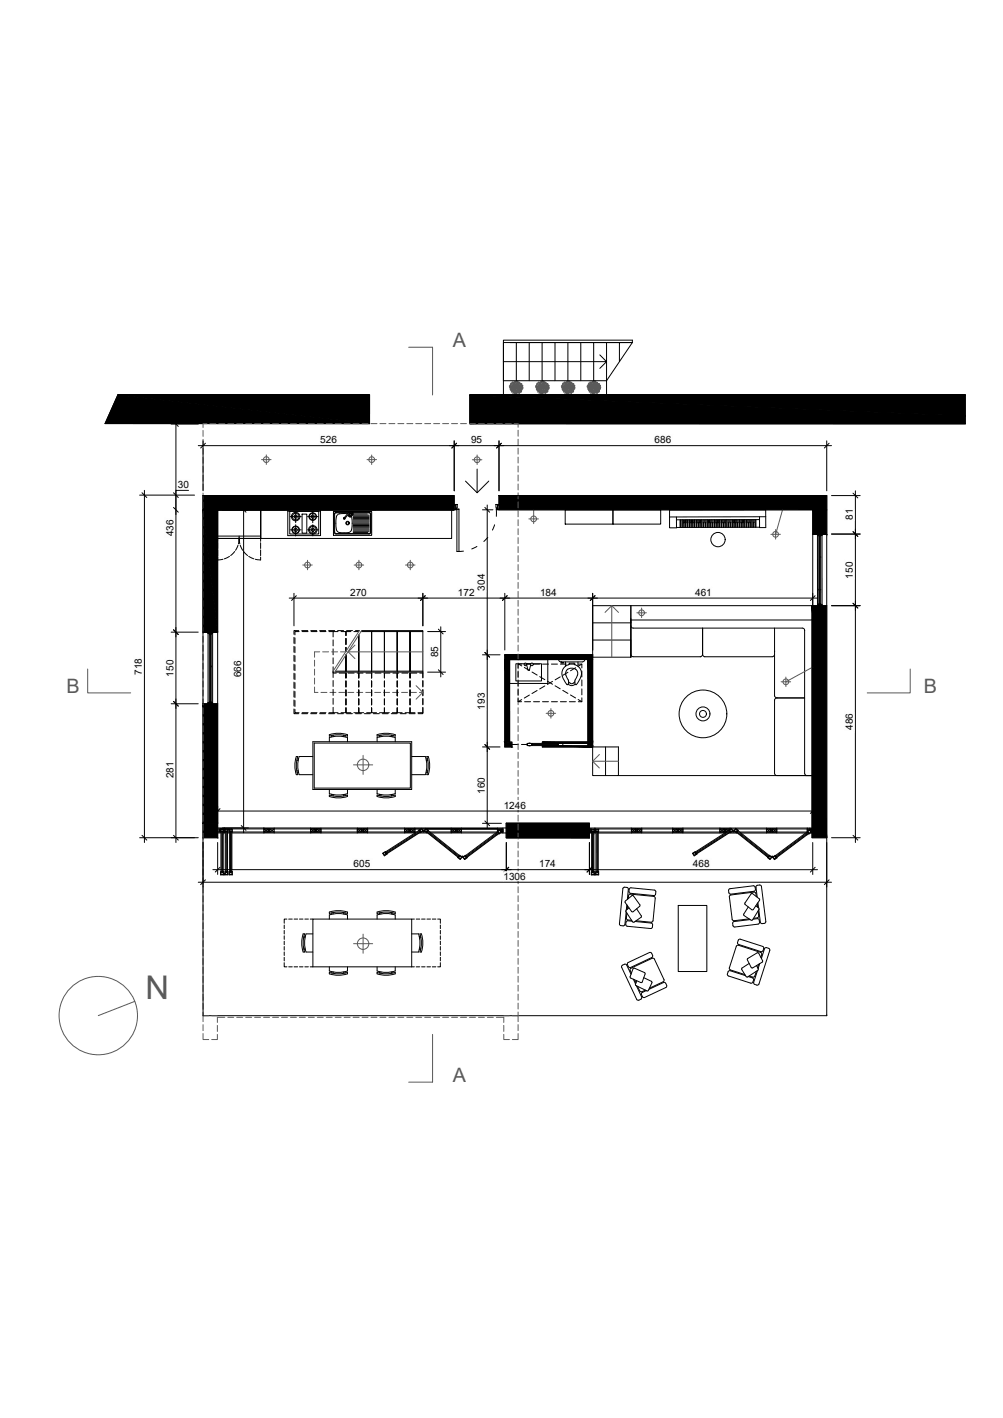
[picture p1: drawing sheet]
<svg xmlns="http://www.w3.org/2000/svg" width="420mm" height="594mm" viewBox="0 0 420 594" stroke-linecap="round" stroke-linejoin="round" font-family="sans-serif">
<defs><g id="words">
<text font-size="13.7" fill="#595959" x="60.9" y="418.5">N</text>
<g font-size="8.3" fill="#595959">
<text x="189.7" y="145.5">A</text>
<text x="27.9" y="290.3">B</text>
<text x="387" y="290.3">B</text>
<text x="189.7" y="453.4">A</text>
</g>
<g font-size="4.2">
<text x="134.2" y="185.6">526</text>
<text x="197.3" y="185.6">95</text>
<text x="274.2" y="185.6">686</text>
<text x="74.5" y="204.4">30</text>
<text x="357.3" y="217.7" transform="rotate(-90 357.3 217.7)">81</text>
<text x="72.6" y="224.7" transform="rotate(-90 72.6 224.7)">436</text>
<text x="357.3" y="242.4" transform="rotate(-90 357.3 242.4)">150</text>
<text x="146.7" y="249.5">270</text>
<text x="191.8" y="249.6">172</text>
<text x="203" y="247.4" transform="rotate(-90 203 247.4)">304</text>
<text x="226.2" y="249.5">184</text>
<text x="291.2" y="249.5">461</text>
<text x="183.6" y="275.4" transform="rotate(-90 183.6 275.4)">85</text>
<text x="59.4" y="282.7" transform="rotate(-90 59.4 282.7)">718</text>
<text x="72.6" y="283.5" transform="rotate(-90 72.6 283.5)">150</text>
<text x="101" y="283.7" transform="rotate(-90 101 283.7)">666</text>
<text x="203" y="297.3" transform="rotate(-90 203 297.3)">193</text>
<text x="357.3" y="305.8" transform="rotate(-90 357.3 305.8)">486</text>
<text x="72.6" y="326.1" transform="rotate(-90 72.6 326.1)">281</text>
<text x="203.1" y="332.6" transform="rotate(-90 203.1 332.6)">160</text>
<text x="211" y="338.7">1246</text>
<text x="148.1" y="363.3">605</text>
<text x="225.9" y="363.3">174</text>
<text x="290.3" y="363.3">468</text>
<text x="210.9" y="368.6">1306</text>
</g>
</g></defs>
<!-- layer: dettagli -->
<g fill="none" stroke="#595959" stroke-width=".42">
<path d="M171.2 145.5h10v20M85.1 177.5h1.6M85.1 177.6v1.5M87.9 177.5h2.5M91.7 177.5h2.5M95.4 177.5h2.5M99.2 177.5h2.5M102.9 177.5h2.5M106.7 177.5h2.5M110.4 177.5h2.5M114.2 177.5h2.5M117.9 177.5h2.5"/>
<path d="M121.7 177.5h2.5M125.4 177.5h2.5M129.2 177.5h2.5M132.9 177.5h2.5M136.7 177.5h2.5M140.4 177.5h2.5M144.2 177.5h2.5M147.9 177.5h2.5M151.7 177.5h2.5M155.4 177.5h2.5M159.2 177.5h2.5M162.9 177.5h2.5"/>
<path d="M166.7 177.5h2.5M170.4 177.5h2.5M174.2 177.5h2.5M177.9 177.5h2.5M181.7 177.5h2.5M185.4 177.5h2.5M189.2 177.5h2.5M192.9 177.5h2.5M196.7 177.5h2.5M200.4 177.5h2.5M204.2 177.5h2.5M207.9 177.5h2.5"/>
<path d="M211.7 177.5h2.5M215.4 177.5h1.6v1.5M85.1 180.3v2.5M85.1 184.1v2.5M85.1 187.8v2.5M85.1 191.6v2.5M85.1 195.3v2.5M85.1 199.1v2.5M109.6 192.6h4M111.6 190.6v4M153.7 192.6h4M155.7 190.6v4"/>
<path d="M197.9 192.6h4M199.9 190.6v4M217 180.3v2.5M217 184v2.5M217 187.8v2.5M217 191.5v2.5M217 195.3v2.5M217 199v2.5M85.1 202.8v2.5M85.1 206.6v2.5M85.1 210.3v2.5M85.1 214.1v2.5"/>
<path d="M85.1 217.8v2.5M217 202.8v2.5M217 206.5v2.5M217 210.3v2.5M217 214v2.5M217 217.8v2.5M221.6 217.4h4M223.6 213.6v5.8M327.9 213.4l-3 10.5M85.1 221.6v2.5M85.1 225.3v2.5M85.1 229.1v2.5"/>
<path d="M85.1 232.8v2.5M85.1 236.6v2.5M126.8 236.7h4M128.8 234.7v4M148.3 236.7h4M150.3 234.7v4M169.9 236.7h4M171.9 234.7v4M217 221.5v2.5M217 225.3v2.5M217 229v2.5M217 232.8v2.5"/>
<path d="M217 236.5v2.5M322.9 223.9h4M324.9 221.9v4M85.1 240.3v2.5M85.1 244.1v2.5M85.1 247.8v2.5M85.1 251.6v2.5M85.1 255.3v2.5M85.1 259.1v2.5M217 240.3v2.5M217 244v2.5M217 247.8v2.5"/>
<path d="M217 251.5v2.5M217 255.3v2.5M217 259v2.5M253.4 256.6l2.9-2.9v21.6M256.3 253.7l2.8 2.9M266.8 256.7h4M268.8 254.7v4M85.1 262.8v2.5M85.1 266.6v2.5M85.1 270.3v2.5M85.1 274.1v2.5M85.1 277.8v2.5"/>
<path d="M131.8 276.6v2.5M133.9 273.1h-2.1v2.3M135.1 273.1h2.6M138.9 273.1h2.5M142.7 273.1h2.1M145.7 273.1h31.4M148.7 270.3l-2.8 2.8 2.8 2.8M150.5 264.2l-11 17M151.5 264.2l-11.3 17.4M217 262.8v2.5M217 266.5v2.5M217 270.3v2.5"/>
<path d="M217 274v2.5M217 277.8v2.5M340.5 279.5l-11.3 6.1M36.7 280.3v10h18M85.1 281.6v2.5M85.1 285.3v2.5M85.1 289.1v2.5M85.1 292.8v2.5M85.1 296.6v2.5M131.8 287.8v2.3h1.4M131.8 280.3v2.5M131.8 284.1v2.5"/>
<path d="M134.5 290.1h2.4M138.2 290.1h2.5M142 290.1h2.5M145.7 290.1h2.5M149.5 290.1h2.5M153.2 290.1h2.5M157 290.1h2.4M160.7 290.1h2.5M164.5 290.1h2.5M168.2 290.1h2.5M171.9 290.1h2.6M174.3 287.3l2.8 2.8-2.8 2.8"/>
<path d="M175.7 290.1h1.4M217 281.5v2.5M217 285.3v2.5M217 289v2.5M217 292.8v2.5M217 296.5v2.5M228.8 298.9h4M230.8 296.9v4M327.2 285.6h4M329.2 283.6v4M381.3 280.3v10h-18M85.1 300.3v2.5"/>
<path d="M85.1 304.1v2.5M85.1 307.8v2.5M85.1 311.6v2.5M85.1 315.3v2.5M85.1 319.1v2.5M152.1 316.5v7.9M217 300.3v2.5M217 304v2.5M217 307.8v2.5M217 311.5v2.5M217 315.2v2.6M217 319v2.5"/>
<path d="M248.3 318.9h10.8M251.1 316.1l-2.8 2.8 2.8 2.9M85.1 322.8v2.5M85.1 326.6v2.5M85.1 330.3v2.5M85.1 334.1v2.5M85.1 337.8v2.5M148.1 320.4h8M217 322.8v2.5M217 326.5v2.5M217 330.3v2.5M217 334v2.5"/>
<path d="M217 337.7v2.6M85.1 341.6v2.5M85.1 345.3v2.5M85.1 349.1v2.5M85.1 352.8v2.5M85.1 356.6v2.5M217 341.5v2.5M217 345.3v2.5M217 349v2.5M217 352.8v2.5M217 356.5v2.5M85.1 360.3v2.5"/>
<path d="M85.1 364.1v2.5M85.1 367.8v2.5M85.1 371.6v2.5M85.1 375.3v2.5M85.1 379.1v2.5M217 360.2v2.6M217 364v2.5M217 367.8v2.5M217 371.5v2.5M217 375.3v2.5M217 379v2.5M85.1 382.8v2.5"/>
<path d="M85.1 386.6v2.5M85.1 390.3v2.5M85.1 394.1v2.5M85.1 397.8v2.5M148.1 395.4h8M152.1 391.4v8M217 382.7v2.6M217 386.5v2.5M217 390.3v2.5M217 394v2.5M217 397.8v2.5M56.5 419.5l-15.3 6"/>
<path d="M85.1 401.6v2.5M85.1 405.3v2.5M85.1 409.1v2.5M85.1 412.8v2.5M85.1 416.6v2.5M217 401.5v2.5M217 405.2v2.5M217 409v2.5M217 412.8v2.5M217 416.5v2.5M85.1 433v2.5h2.3M85.1 420.3v2.5"/>
<path d="M85.1 424.1v1.4M85.1 429.3v2.5M87.4 425.5h-2.3v2.5M88.7 425.5h2.4M91.1 433.4v2.1h-2.4M91.1 429.6v2.5M94.2 426.2h-3.1v2.2M95.4 426.2h2.5M99.2 426.2h2.5M102.9 426.2h2.5M106.7 426.2h2.5M110.4 426.2h2.5"/>
<path d="M114.2 426.2h2.5M117.9 426.2h2.5M121.7 426.2h2.5M125.4 426.2h2.5M129.2 426.2h2.5M132.9 426.2h2.5M136.7 426.2h2.5M140.4 426.2h2.5M144.2 426.2h2.5M147.9 426.2h2.5M151.7 426.2h2.5M155.4 426.2h2.5"/>
<path d="M159.2 426.2h2.5M162.9 426.2h2.5M166.7 426.2h2.5M170.4 426.2h2.5M174.2 426.2h2.5M177.9 426.2h2.5M181.2 433.4v20h-10M181.7 426.2h2.5M185.4 426.2h2.5M189.2 426.2h2.5M192.9 426.2h2.5M196.7 426.2h2.5"/>
<path d="M200.4 426.2h2.5M204.2 426.2h2.5M207.9 426.2h3.1v2.2M211 433.4v2.1h2.4M211 429.6v2.5M211 425.5h2.4M214.7 425.5h2.3v2.5M217 433v2.5h-2.3M217 420.3v2.5M217 424v1.5M217 429.3v2.5"/>
<circle cx="111.6" cy="192.6" r="1.2"/>
<circle cx="155.7" cy="192.6" r="1.2"/>
<circle cx="199.9" cy="192.6" r="1.2"/>
<circle cx="223.5" cy="217.4" r="1.2"/>
<circle cx="128.8" cy="236.7" r="1.2"/>
<circle cx="150.3" cy="236.7" r="1.2"/>
<circle cx="171.9" cy="236.7" r="1.2"/>
<circle cx="324.9" cy="223.9" r="1.2"/>
<circle cx="268.8" cy="256.7" r="1.2"/>
<circle cx="230.8" cy="298.9" r="1.2"/>
<circle cx="329.2" cy="285.6" r="1.2"/>
<circle cx="152.1" cy="320.4" r="2.4"/>
<circle cx="152.1" cy="395.4" r="2.4"/>
<circle cx="41.2" cy="425.5" r="16.4"/>
</g>
<!-- layer: arredi -->
<g fill="none" stroke="#000" stroke-width=".42">
<path d="M109.2 213.6v12zM109.2 213.6v12h80v-12h-98v12h18h-18v1.2M120.6 213.6v10.8h13.7v-10.8M120.6 214.2h13.7M121.4 214.3h12.1v9.4h-12.1zM123.9 214.3v2.1h-2.2M123.9 219.8v2.2h-2.2M126.2 216.4h-2.3v2.6M126.5 215.4h2v8h-2zM131 214.3v2.1h-2.2M131 219.8v2.2h-2.2M133.3 216.4h-2.3v2.6"/>
<path d="M139.7 214.3h16v10h-16zM144.2 216.9l-.1 .5 .4-.2M144.3 216.8a.35 .35 0 0 0-.4 .4 .35 .35 0 0 0 .4 .3 .35 .35 0 0 0 .3-.4M145.6 215.2h-1.9a2.37 2.37 0 0 0-3 2.9v1.1a4.4 4.4 0 0 0 1.1 3.8l2.7 .2a2.37 2.37 0 0 0 3-2.9l-.3-4.1M145.9 214.9h-5.1l-.6 .3 .2 8.1h14.6v-8.3l-7.2-.1M146.1 215.3l.4 .2M146.1 214.7h-5.3l-.8 .4v7.8l.2 .6 .6 .2h13.8l.6-.2 .2-.6v-7.4l-.2-.6-.6-.2h-7M146.1 214.6l.5-.3-.2 .6 .3 .3M146.3 216.2v.1M146.3 216.3h.1M146.3 216.2h.1M146.3 216.3l.1 .1"/>
<path d="M146.4 216.4h.1M146.4 216.1v.1M146.4 216.1h.1M146.4 216.2h.1M146.5 214.9h.1M146.5 216.4h.1M146.5 216.2l.1 .1M146.6 216.3l-.1 .1M146.6 214.7l-.3-.3-2.2 2.9 2.4-2.4M146.6 215.1l-.4 .7M146.6 214.3l.7 .6M146.7 215.2l-.1 .1"/>
<path d="M146.9 215.2h-.2M146.9 215.2l.6 .4M147 214.6a.7 .7 0 0 1 1 .5 .7 .7 0 0 1-.7 .9l.1-.4M147.3 214.9h.1M147.3 214.9l-.4 .3M147.4 214.9l.2 .3-.2 .4M147.4 215.9l-.5 .6M147.9 217.7h6.8M147.9 215.3h6M147.9 215.8h6.8M147.9 216.3h6.8M147.9 216.8h6.8"/>
<path d="M147.9 217.3h6.8M147.9 218.2h6.8M147.9 218.7h6.8M147.9 219.2h6.8M147.9 219.7h6.8M236.8 213.6h20v6h-20zM256.8 213.6h20v6h-20zM280.5 213.6h40.2l.1 7.4h-2.6v-4.5M280.5 213.6v7.5h2.9v-4.5M284.9 217.8v3.2M285.1 217.8v3.2M285.7 217.8v3.2"/>
<path d="M285.8 217.8v3.2M286.3 217.8v1.3h.4v-1.3M286.4 219.1v1.9M286.6 219.1v1.9M287.2 219.1v1.9M287.3 219.1v1.9M287.4 217.8l.1 1.3h-.4v-1.3M287.8 217.8v1.3h.4v-1.3M287.9 219.1v1.9M288.1 219.1v1.9M288.7 217.8v3.2M288.8 217.8v3.2"/>
<path d="M289.3 217.8v1.3h.4v-1.3M289.4 219.1v1.9M289.6 219.1v1.9M290 217.8v1.3h.4v-1.3M290.2 219.1v1.9M290.3 219.1v1.9M290.9 217.8v3.2M291.1 217.8v3.2M291.5 217.8v1.3h.5v-1.3M291.7 219.1v1.9M291.8 219.1v1.9M292.3 217.8v1.2h.4v-1.2"/>
<path d="M292.4 219v2M292.6 219v2M293.1 217.8v1.2h.4l-.1-1.2M293.2 219v2M293.3 219v2M293.9 217.8v3.2M294.1 217.8v3.2M294.5 217.8l.1 1.2h.3v-1.2M294.7 219v2M294.8 219v2M295.4 219v2M295.6 219v2"/>
<path d="M295.7 217.7v1.3h-.4v-1.2M296.2 217.7v3.3M296.3 217.7v3.3M296.8 217.7v1.3h.4v-1.3M296.9 219v1.9M297.1 219v1.9M297.6 217.7v1.3h.4v-1.3M297.7 219v1.9M297.8 219v1.9M298.3 217.7v1.3h.4v-1.3M298.4 219v1.9M298.6 219v1.9"/>
<path d="M299.2 217.7v3.2M299.3 217.7v3.2M299.8 217.7v1.3h.4v-1.3M299.9 219v1.9M300.1 219v1.9M300.5 217.7l.1 1.3h.3v-1.3M300.7 219v1.9M300.8 219v1.9M301.4 217.7v3.2M301.6 217.7v3.2M302 217.7v1.3h.5v-1.3M302.2 219v1.9"/>
<path d="M302.3 219v1.9M302.8 217.7v1.3h.4v-1.3M302.9 219v1.9M303.1 219v1.9M303.6 217.7v1.3h.4l-.1-1.3M303.7 219v1.9M303.8 219v1.9M304.4 217.7v3.2M304.6 217.7v3.2M305 217.7l.1 1.3h.3v-1.3M305.2 219v1.9M305.3 219v1.9"/>
<path d="M305.8 217.7v1.3h.4v-1.3M305.9 219v1.9M306.1 219v1.9M306.7 217.7v3.2M306.8 217.7v3.2M307.4 219v1.9M307.6 219v1.9M307.7 217.7v1.3h-.4v-1.3M308 217.7v1.3h.5v-1.3M308.2 219v1.9M308.3 219v1.9M308.8 217.7v1.3h.4v-1.3"/>
<path d="M308.9 219v1.9M309.1 219v1.9M309.7 217.7v3.2M309.8 217.7v3.2M310.3 217.7v1.3h.4v-1.3M310.4 219v1.9M310.6 219v1.9M311 217.7l.1 1.3h.3v-1.3M311.2 219v1.9M311.3 219v1.9M311.9 217.7v3.2M312.1 217.7v3.2"/>
<path d="M312.5 217.7v1.3h.4v-1.3M312.7 219v1.9M312.8 219v1.9M313.3 217.7v1.3h.4v-1.3M313.4 219v1.9M313.6 219v1.9M314 217.7v1.3h.5v-1.3M314.2 219v1.9M314.3 219v1.9M314.9 217.7v3.2M315.1 217.7v3.2M315.7 219v1.9"/>
<path d="M315.8 219v1.9M315.9 217.7l.1 1.3h-.4l-.1-1.3M316.4 217.7v3.2M316.7 217.7v3.2M318.2 217.7l-34.8 .1M320.7 213.5l-40.3 .1M320.8 216.5l-40.3 .1M91.2 233.4v1.2l2.2-.3M91.2 224.6h18M91.2 227.4v2.4M91.2 230.4v2.4M96.1 233.1l-2.1 1"/>
<path d="M98.3 231l-1.7 1.7M99.7 228.4l-1 2.2M99.9 227.8l.3-2.2 .3 2.2M100.2 225.6h.1M100.2 224.6v1M100.6 228.4l1.1 2.2M102 231l1.7 1.7M104.2 233.1l2.2 1M109.2 233.4v1.2l-2.3-.3M109.2 225.6v1.2M109.2 227.4v2.4M109.2 230.4v2.4"/>
<path d="M126.2 222h-2.3v2.6M133.4 222h-2.4v2.5M147.9 220.2h6.8M147.9 220.6h6.8M147.9 221.1h6.8M147.9 221.6h6.8M147.9 222.1h6.8M147.9 222.6h6.8M147.9 223.1h6.2M318.2 220.9l-34.8 .1M213.5 276.3h16v10h-16zM219.6 278.1h-3.5v7.2h10.7v-7.2h-3.5"/>
<path d="M220.6 278.1h1.8M220.6 278.6l.6 2.2h.5l.6-2.2M234 276.3h11l-.2 .6-.9 .4h-8.9l-.8-.4zM235 277.3v.5h1.1v-.2h-.8v-.3M236.9 277.3v1.8M242.1 277.3v1.8M264.3 262.1l.2 .8 .8 .2 70.8 .1 .7 .2 .3 .7M293.4 275.1h-28.5l-.6-1v-14.3h76.2v65.1h-15l-1-.6v-31M294.3 274.1l-.3 .8-.7 .2M294.3 274.1l.3 .8 .7 .2M294.3 263.1v11.1M324.5 274.1l-.3 .8-.7 .2h-28.3"/>
<path d="M324.5 273.1h.1M324.5 263.1v28.4M337.1 264v59.9l.3 .7 .7 .3M237 282.8l.4 .8a2.36 2.36 0 0 1 .3 3.3l-.2-.1M237.8 280.4l1.7-.5 1.7 .5M237.8 280.4l-.8 1.1v1.3M238 286.6a2.01 2.01 0 0 0 2.9 0M238.2 285.7l1 .7 1-.2M240.8 285.7l-.6 .5M241.2 280.4l.7 1.1v1.3M241.9 282.8l-.3 .8a2.4 2.4 0 0 0-.3 3.3 5.4 5.4 0 0 0 1.2-7.4l-1.9-1.1-.1-.6h-2.1v.4a4.3 4.3 0 0 0-2 6.9l1.1 1.7M324.5 291.4l.2 .7 .8 .3"/>
<path d="M325.5 292.4l-.8 .3-.2 .7M325.5 292.4h11.6M124.1 316.9a12.2 12.2 0 0 0 0 7.7l.6-.1a12.3 12.3 0 0 1 0-7.6M124.1 317h.6M124.3 318.6h.6M124.4 318h.7M125.3 316.9a12.3 12.3 0 0 0 0 7.6l5.8 .1M125.3 317h5.8M131.1 310.8h41.4v20h-41.4zM131.6 311.3h40.3v18.9h-40.3zM138 310.8v-1.8a12.3 12.3 0 0 1 7.6 0v1.8M138 307.8a12.2 12.2 0 0 1 7.6 0v.6a12.3 12.3 0 0 0-7.6 0z"/>
<path d="M139 308.1v.6M139.6 308v.6M144 308v.6M144.6 308.1v.6M158 310.8v-1.8a12.3 12.3 0 0 1 7.6 0v1.8M158 307.8a12.2 12.2 0 0 1 7.6 0v.6a12.3 12.3 0 0 0-7.6 0zM159 308.1v.6M159.6 308v.6M164 308v.6M164.6 308.1v.6M172.5 317h5.7M178.2 316.9a12.3 12.3 0 0 1 0 7.6l-5.7 .1"/>
<path d="M178.5 318h.6M178.6 318.6h.6M178.8 316.9a12.4 12.4 0 0 1 0 7.7l.6-.1a12.3 12.3 0 0 0 0-7.6M178.8 317h.6M124.3 323h.6M124.4 323.6h.7M138 333.1a12.3 12.3 0 0 0 7.6 0v.6a12.4 12.4 0 0 1-7.6 0zM138 330.8v1.7a12.3 12.3 0 0 0 7.6 0v-1.7M139 332.8v.6M139.6 332.9v.6M144 332.9v.6M144.6 332.8v.6"/>
<path d="M158 333.1a12.3 12.3 0 0 0 7.6 0v.6a12.4 12.4 0 0 1-7.6 0zM158 330.8v1.7a12.3 12.3 0 0 0 7.6 0v-1.7M159 332.8v.6M159.6 332.9v.6M164 332.9v.6M164.6 332.8v.6M178.5 323.6h.6M178.6 323h.6M261.9 378.1l.1-.6 3-2.3 3 3.9 .1 .4-3.2 2.5-3-3.9M262.6 379.1l-.2 2.2M262.6 371.8l.6 .7-.4 4.3M262.6 371.8l-1.2-.1-.5 .6-1.4 14.7 .3 .7 1.2 .2"/>
<path d="M262.9 379.5l-.1 1.5M263.2 376.5l.2-1.5 .7-.4 9.7 .9 .6 .5-.9 10-.7 .4-6.3-.6M263.8 372.1l10.3 .8 .6 .5-.1 1.2-.7 .6-9.8-1-.6-.4zM284.1 379.3h12v27.7h-12zM305.3 372.6l10.3-1.5 .6 .3 .2 1.2-.6 .8-9.7 1.2-.7-.3zM312.1 378.9l-.1-.6 2.9-4 3.3 2.5-2.9 4.4-3.2-2.2M313.4 380l-1.9 3.4 3.1 2.1 .7-.1M316.6 379.5l1.4 1.3-2.7 4.6M316.7 374.3l-.8-.6-9.8 1.3-.6 .5 1.3 9.9 .7 .3 6.3-.7M316.7 374.3l.1 1.3M317.2 378.6l.2 1.5M317.2 375.9l-.5-4.5 .3-.4 1.5-.2 .5 .6 1.8 14.7"/>
<path d="M317.5 378.2l.3 2.2M119.1 387.6v1.5M119.1 389.8v1.5M119.1 392.1v1.5M119.1 394.3v1.5M119.1 396.6v1.5M119.1 398.8v1.5M120.2 385.1h-1.1v1.7M120.9 385.1h1.5M123.2 385.1h1.5M125.4 385.1h1.5M127 391.3h.6a12.3 12.3 0 0 0 0 7.6h-.6a12.2 12.2 0 0 1 0-7.6z"/>
<path d="M127.2 392.9h.6M127.2 397.3h.6M127.3 392.3h.6M127.3 397.9h.6M127.7 385.1h1.5M129.9 385.1h1.2M131.1 391.3h-2.9a12.3 12.3 0 0 0 0 7.6h2.9M138 382.7a12.3 12.3 0 0 1 7.6 0M138 385.1v-1.8a12.3 12.3 0 0 1 7.6 0v1.8M138 382.7v-.6a12.3 12.3 0 0 1 7.6 0v.6M139 382.4v.6M139.6 382.3v.6"/>
<path d="M144 382.3v.6M144.6 382.4v.6M158 382.7a12.3 12.3 0 0 1 7.6 0M158 385.1v-1.8a12.3 12.3 0 0 1 7.6 0v1.8M158 382.7v-.6a12.3 12.3 0 0 1 7.6 0v.6M159 382.4v.6M159.6 382.3v.6M164 382.3v.6M164.6 382.4v.6M172.5 391.3h2.8a12.3 12.3 0 0 1 0 7.6h-2.8M172.5 385.1h1.1M174.3 385.1h1.5"/>
<path d="M175.6 392.3h.6M175.6 397.9h.6M175.7 392.9h.6M175.7 397.3h.6M175.9 391.3h.6a12.3 12.3 0 0 1 0 7.6h-.6a12.4 12.4 0 0 0 0-7.6zM176.6 385.1h1.5M178.8 385.1h1.5M181.1 385.1h1.5M183.3 385.1h1.2v1.7M184.5 387.6v1.5M184.5 389.8v1.5M184.5 392.1v1.5"/>
<path d="M184.5 394.3v1.5M184.5 396.6v1.5M184.5 398.8v1.5M262.2 386.4v1.2l.6 .5M262.3 381.3l-.1 .6 2.8 4.3 .6 .1M262.3 382.1l-.5 5.2-.8 .6M262.4 384.7l.3 .6 1.9 .3M262.6 382.5l-.2 2.2M263.5 380.4l-1.2 .9M264.8 385.9l-2.1-.1-.5 .6M266 386.1l6.8 .6 .6 .8M266.7 380.8l2 3.1-3.1 2.4"/>
<path d="M273.4 387.5l-.2 1.2-.7 .3-9.7-.9M309.2 393.9l.9-.4 9.4 3 .4 .9-.4 1.1-.7 .2-9.4-3M309.3 393.9l-.4 1.2 .5 .6M309.3 396l-.9 .5-2.9 9.3 .5 .5 6 2M309.3 396l9.4 3 .4 .9M315.4 385.1l2.4-.1 .2 1.9-10.2 1.5-.7-.4-.2-1.4 .4-.4 6.9-.9M317.6 381.7l.1 2.6-2 .4M317.9 381.2l.7 5.4 .4 .3 1.2-.1M319.1 399.9l-.4 1.2M320.8 386.1l-.6 .7M119.1 403.3v1.8h1.1M119.1 401.1v1.5"/>
<path d="M120.9 405.1h1.5M123.2 405.1h1.5M125.4 405.1h1.5M127.7 405.1h1.5M129.9 405.1h43.7M131.1 405.1v-20h41.4v20M138 407.4a12.3 12.3 0 0 0 7.6 0v.6a12.4 12.4 0 0 1-7.6 0zM138 405.1v1.7a12.3 12.3 0 0 0 7.6 0v-1.7M139 407.1v.6M139.6 407.2v.6M144 407.2v.6M144.6 407.1v.6"/>
<path d="M158 407.4a12.3 12.3 0 0 0 7.6 0v.6a12.4 12.4 0 0 1-7.6 0zM158 405.1v1.7a12.3 12.3 0 0 0 7.6 0v-1.7M159 407.1v.6M159.6 407.2v.6M164 407.2v.6M164.6 407.1v.6M174.3 405.1h1.5M176.6 405.1h1.5M178.8 405.1h1.5M181.1 405.1h1.5M184.5 403.3v1.8h-1.2M184.5 401.1v1.5"/>
<path d="M263.2 405l.9 .3 8.9-4.1 .4-.7-.4-1.1-.9-.3-8.9 4.1-.4 .7 .4 1.1M264 406.6l.5 1.1M264.3 408.2l-1.9-4.1-.8-.1-1.1 .5-.1 .8 6.3 13.4 .9 .3M265.3 405.7l.5-.1 4.4 2v.5l-1.4 3.5-4.8-2zM265.3 410.3l.9 1.9M265.8 410.5l.6 1.3M266.6 413l2.2 4.7-.3 .9M266.7 410.9l-.5 1.9 5 2.4 .4-.3 1.5-3.2-.2-.6M267.1 413.2l1.3 2.3 1.9-.7M268.5 418.6l-.9 .4M269.7 409.6l3.2 1.5M270.7 415l-2 1.2 .6 1.6 .7 .1"/>
<path d="M273.2 401.5l.9 .3M273.2 401.5l-8.9 4.1-.3 1M274.1 401.8l4.1 9.1-6.2 3.1M277.9 411.6l1 .4 .4 1.1-.2 .5-9.1 4.3M278 411.6l-6.2 2.9M310.9 405.5l-.2 .7M312.3 408.8l-6.7-2.2-.5 .3-.4 1.4 .5 .6 9.8 3 .4-.4 .2-1.5-2.1-.9M313.1 401.7l4.4-2.6 2 3.6-.2 .4-4.3 2.4zM313.8 403.6l-2.9 2M316.9 406.9l-1 2.4-2.1-.4M316.9 404.5l.7 1.8-4.6 3.1-.4-.2-1.9-3M317.8 404l-.4 1.4"/>
<path d="M318.2 403.7l-.6 2.1M318.9 401.5l1.5-4.3 .5-.2 1.3 .4 .3 .8-4.6 14.1-.6 .4-1.1-.3-.5-.6 1.6-5.2"/>
<circle cx="123.9" cy="216.4" r="1.78"/>
<circle cx="123.9" cy="216.4" r=".68"/>
<circle cx="123.9" cy="216.4" r="1.4"/>
<circle cx="131" cy="216.4" r="1.58"/>
<circle cx="131" cy="216.4" r=".68"/>
<circle cx="131" cy="216.4" r="1.4"/>
<circle cx="145.6" cy="219.1" r=".55"/>
<circle cx="145.6" cy="219.1" r=".76"/>
<circle cx="146.6" cy="216.2" r=".44"/>
<circle cx="147.3" cy="215.3" r=".28"/>
<circle cx="123.9" cy="222" r=".68"/>
<circle cx="123.9" cy="222" r="1.4"/>
<circle cx="123.9" cy="222" r="1.58"/>
<circle cx="131" cy="222" r="1.78"/>
<circle cx="131" cy="222" r=".68"/>
<circle cx="131" cy="222" r="1.4"/>
<circle cx="300.8" cy="226.1" r="3"/>
<circle cx="220.1" cy="278.4" r=".55"/>
<circle cx="222.8" cy="278.4" r=".55"/>
<circle cx="294.5" cy="299.1" r="10"/>
<circle cx="294.5" cy="299.1" r="2.93"/>
<circle cx="294.5" cy="299.1" r="1.44"/>
</g>
<!-- layer: serramenti e scale -->
<g fill="none" stroke="#000" stroke-width=".42">
<path d="M213.7 143.5h51.2h-5.4v8M216.3 143.5h-5.4v22M221.7 143.5h-5.4v16M227.1 143.5h-5.4v16M232.5 143.5h-5.4v16M237.9 143.5h-5.4v16M243.3 143.5h-5.4v16M248.7 143.5h-5.4v16M251.3 148.7l2.8 2.8h-43.2M254.1 143.5h-5.4v16M254.1 151.5l-2.8 2.8M259.5 143.5h-5.4v16l10.8-16v-1h-54v17h43.2v6"/>
<path d="M199.9 196.5v9.9M190.3 213.3h1.1v.3h-1.1zM190.3 211.4h.6v.3h-.6zM190.9 211.4h.6l-.1 1.9h-.5zM190.9 211.7v1.6M191.4 213.3h.9v17.7h-.9zM195 201.6l4.9 4.8 4.8-4.8M207.2 219.9l-.9 2.2M207.8 211.4h.6v1.9h-.5zM207.9 213.3h1.1v.3h-1.1zM207.9 213.6v2.7M208.4 211.4h.6v.3h-.6z"/>
<path d="M208.4 211.7v1.6M194.1 230.9l-2.7 .1M199.8 229l-2.2 1M204.3 225.1l-1.6 1.7M340.5 223.8v29.9M342.4 223.7h1.9v.5h-1.9zM342.4 224.2v29M343 224.2v29M343 224.6h.8M343.3 224.6v28.2M343.5 224.6v28.2M343.8 224.2v29"/>
<path d="M344.3 224.2l.1 29M346.3 223.8v29.9M248.3 253.7h16l-.1 21.6h-15.9zM342.4 253.2h2v.5h-2zM343 252.8h.8M85 264.8v30M87.1 264.8h2v.5h-2zM87.1 265.3v29M87.7 265.3v29M87.7 265.7h.8M88.1 265.3h-.4v.4h.8v-.4v29M88.1 265.7l-.1 28.2"/>
<path d="M88.1 265.7v28.2M89.1 264.8v29.5M91.2 264.8v30M123.1 267v2.5M123.1 270.8v2.5M123.1 274.5v2.5M123.1 278.3v2.5M123.5 267.2v2.5M123.5 271v2.5M123.5 274.7v2.5M123.5 278.5v2.5M125.2 264.2h-2.1v1.6"/>
<path d="M125.3 264.6h-1.8v1.4M126.4 264.2h2.5M126.5 264.6h2.5M130.2 264.2h2.5M130.3 264.6h2.5M133.9 264.2h2.5M134 264.6h2.5M137.7 264.2h2.5M137.8 264.6h1.7M139.5 268.1v2.5M139.5 271.8v2.5M139.5 275.6v2.5"/>
<path d="M139.5 279.3v4.5M141.4 264.2h2.5M141.6 264.6h-2.1v2.2M142.9 264.6h2v1.6M144.9 274.4v6.8v-6.8M144.9 264.6v1.6M144.9 267.5v2.5M144.9 271.2v1.7M144.9 274.4v6.8M145.2 264.2h2.5M147 264.6h-2.1v1.6M148.2 264.6h2.1"/>
<path d="M148.9 264.2h1.6M150.3 266.1v15.1v-15.1M150.3 266.1v15.1M151.2 264.6h4.5v16.6M151.5 264.2h25.6v.4M155.7 264.6v16.6v-16.6h5.3v16.6v-16.6h5.4v16.6M166.4 264.6v16.6v-16.6h5.4v16.6M171.8 264.6v16.6v-16.6h5.3v17M217 278.1l1.6 .9M218.5 278.2h-1.5v1.7M219.6 279.6l2.2 1.3M219.8 278.2h2.5"/>
<path d="M223.5 278.2h2.5M227.3 278.2h2.5M231 278.2h2.5M234.8 278.2h2.5M238.5 278.2h2.5M241.1 279.8l-2.1 1.2M242.3 278.2h1.4v1.7M243.7 278.2l-1.5 .9M248.3 268.1h15.9M248.3 260.9h16M87.1 294.3h2v.5h-2zM87.7 293.9h.8"/>
<path d="M123.1 297v2h2M123.1 282v2.5M123.1 285.8v2.5M123.1 289.5v2.5M123.1 293.3v2.5M123.5 297.2v1.4h1.8M123.5 282.2v2.5M123.5 286v2.5M123.5 289.7v2.5M123.5 293.5v2.5M126.4 299h2.5M126.5 298.6h2.5"/>
<path d="M130.1 299h2.5M130.3 298.6h2.5M133.9 299h2.5M134 298.6h2.5M137.6 299h2.5M137.8 298.6h1.7M139.5 296.3v2.3h2.1M139.5 281.2v.8h1.3M139.5 285.1v2.5M139.5 288.8v2.5M139.5 292.6v2.5M140.2 281.6h36.9"/>
<path d="M140.5 281.2h36.6M141.4 299h2.5M142.1 282h2.5M144.9 284v-2v2M144.9 296.5v2.1h2.1M144.9 296.5v2.1h-2M144.9 282v2M144.9 285.3v2.5M144.9 289v2.5M144.9 292.8v2.5M144.9 296.5v2.1M145.1 299h2.5"/>
<path d="M145.8 282h2.5M148.9 299h2.5M149.6 282h2.5M150.3 284v-2v2M150.3 296.5v2.1h2M150.3 296.5v2.1h-2.1M150.3 282v2M150.3 285.3v2.5M150.3 289v2.5M150.3 292.8v2.5M150.3 296.5v2.1M152.6 299h2.5"/>
<path d="M153.3 282h2.5M155.7 284v-2v2M155.7 296.5v2.1h2M155.7 296.5v2.1h-2.1M155.7 282v2M155.7 285.3v2.5M155.7 289v2.5M155.7 292.8v2.5M155.7 296.5v2.1M156.4 299h2.5M157.1 282h2.5M159 298.6h2v-2.1v2.1h2.1"/>
<path d="M160.1 299h2.5M160.8 282h2.5M161 282v2M161 285.3v2.5M161 289v2.5M161 292.8v2.5M163.9 299h2.5M164.6 282h2.5M166.4 284v-2v2M166.4 296.5v2.1h2.1M166.4 296.5v2.1h-2.1M166.4 282v2"/>
<path d="M166.4 285.3v2.5M166.4 289v2.5M166.4 292.8v2.5M166.4 296.5v2.1M167.6 299h2.5M168.3 282h2.5M171.4 299h2.5M171.8 284v-2v2M171.8 296.5v2.1h2M171.8 296.5v2.1h-2.1M171.8 282v2M171.8 285.3v2.5"/>
<path d="M171.8 289v2.5M171.8 292.8v2.5M171.8 296.5v2.1M172.1 282h2.5M175.8 282h1.3M177.1 296.3v2.3h-2M177.1 296.5v2.5h-2M177.1 281.6v2.4M177.1 285.1v2.7M177.1 288.8v2.7M177.1 292.6v2.7M217 281.1v2.5"/>
<path d="M217 284.9v2.5M217 288.6v2.5M217 292.4v1.6M218.5 293.1l-1.5 .9h1.5M219.8 294h2.5M221.8 291.2l-2.2 1.3M222.9 281.6l2.1 1.2M223.5 294h2.5M225 289.3l-2.2 1.3M226.1 283.5l2.1 1.3M227.3 294h2.5M228.2 287.4l-2.1 1.2"/>
<path d="M229.3 285.4l2.2 1.3M231 294h2.5M231.5 285.5l-2.2 1.2M232.5 287.3l2.2 1.3M234.7 283.6l-2.2 1.2M234.8 294h2.5M235.8 289.2l2.1 1.3M237.9 281.7l-2.1 1.2M238.5 294h2.5M239 291.2l2.1 1.2M242.2 293.1l1.5 .9M243.7 292.4v1.6h-1.4"/>
<path d="M243.7 281.1v2.5M243.7 284.9v2.5M243.7 288.6v2.5M214.4 311.8v.2M214.6 311.9h2.6M218.4 311.9h2.6M221.5 312.4l.6 .1zM221.5 311.4l.6 .1zM222.7 311.5h-1.9v.9h1.9M222.7 312.4l.4-.4h-.4h11.1h-.3l.3 .4M222.7 311.5l.4 .3h-.4h11.1h-.3l.3-.3M222.7 311.5v.9"/>
<path d="M223 311.5h10.6M223 312.4h10.6M233.8 311.5h2v.9h-2zM253.7 312.9v12h5.4v-12h-10.8v12h5.4M91.2 347.3l1.2 .1M91.2 349h1.4M91.2 346.9h120.8M91.7 347.3v1.3M91.9 347.3v1.3M92.2 347.5v.9M92.4 348.4l-1.2 .2M92.5 348.6h.1"/>
<path d="M92.6 348.6h-.4v-1.3h1.7v1.3h-.4v16.6M92.6 348.6v16.6M92.9 348.4h-.3v-.9h.9v.9h-.3M93.2 348.6v-.5h-.3v17.1M93.2 348.6l1.2-.1v16.6M93.2 348.6l.1 16.6M93.5 349h.9M93.7 347.5l.2-.6v2.1M93.7 348.4l.2 .2M93.7 347.3v1.3M94.7 348.5v17.1h.4v-.5M94.7 348.5v-.4h.4v.4"/>
<path d="M94.7 348.4h-.3v-1h.9v1h-.2M94.7 348.5h-.5v-1.2h1.3v1.2M95.1 348.5h1.1v16.7M95.1 348.5v16.6M95.3 349h.9M95.3 348.5v16.6M96.5 348.4h-.3v-.9h.9v.9h-.2M96.5 348.5h-.5v-1.2h1.3v1.2M96.9 348.5v-.4h-.4l.1 17.5h.3v-.4M96.9 348.5l77.6 .1M96.9 348.5v16.7M97.1 348.5v16.7"/>
<path d="M110.6 347.3h1.7v1.3h-1.7zM112.3 348.6l-1.7-1.3v-.4v2.1M112.3 347.5v.9M112.3 347.3l-1.7 1.3M112.6 347.3v1.3M112.9 347.3v1.3M114.9 346.9v2.1M114.9 347.3l-1.8 1.3v-1.3l1.8 1.3M130.1 347.3h1.8v1.3h-1.8zM130.1 347.3l1.8 1.3M130.1 346.9v2.1M131.9 347.5v.9"/>
<path d="M131.9 347.3l-1.8 1.3M132.1 347.3v1.3M132.4 347.3v1.3M132.7 347.3h1.7v1.3h-1.7zM132.7 347.5v.9M132.7 347.3l1.7 1.3M134.4 347.3l-1.7 1.3M134.4 346.9v2.1M149.7 347.3h1.7v1.3h-1.7zM149.7 347.3l1.7 1.3M149.7 346.9v2.1M151.4 347.5v.9"/>
<path d="M151.4 347.3l-1.7 1.3M151.7 347.3v1.3M152 347.3v1.3M152.2 347.3h1.8v1.3h-1.8zM152.2 347.5v.9M152.2 347.3l1.8 1.3M154 347.3l-1.8 1.3M154 346.9v2.1M161.6 357.3l-.2-.3-.9 .5 .6 .8 .8-.5-.1-.2M161.7 357.2l-.3 .2 .2 .3 .3-.2M161.7 357.2l-.2-.5-1.2 .8 .7 1.1 1.2-.8-.3-.3M169.5 347.3h1.8v1.3h-1.8z"/>
<path d="M169.5 347.3l1.8 1.3M169.5 346.9v2.1M171.3 347.5v.9M171.3 347.3l-1.8 1.3M171.5 347.3v1.3M171.8 347.3v1.3M172 347.3h1.8v1.3h-1.8zM172 347.5v.9M172 347.3l1.8 1.3M173.8 347.3l-1.8 1.3M173.8 346.9l.1 2.1h-76.8M175.5 347.9l-13.9 9"/>
<path d="M175.6 349h3.5M175.7 348.2l.4-.2 .2 .3-.4 .2M175.7 348.2l-.3-.4 1.2-.8 .7 1.1-1.2 .8-.2-.4M175.7 348.2l-14 9M175.9 348.1l-.2-.3 .8-.5 .5 .8-.8 .5-.1-.2M175.9 348.5l-14 9M176 348.7l-13.9 9M176.2 347.3h-83.8v1.3h.5M176.8 347.3h1.5M177.4 348.6h-.8M178.3 348.6h-.8M178.5 347.3l-.6 .7 .8 .7 .2-.3"/>
<path d="M178.5 347.3l.8 .6-.2 .3M178.5 347.3h.1M178.8 347.3h29.6h-29.6M178.8 348.7l13 10.4M179 348.6l13 10.3M179.2 348.3l-.3-.3-.3 .3 .4 .3M179.2 348.3l.3-.4-1-.9-.8 1 1 .9 .3-.3M179.2 348.3l13 10.4M179.4 348l13 10.4M180.1 348.6h28.1M180.6 349h27.1M189 347.3h1.8v1.3h-1.8z"/>
<path d="M189 346.9v2.1M190.8 348.6l-1.8-1.3h4.3l-1.8 1.3M190.8 347.5v.9M190.8 347.3l-1.8 1.3M191 347.3v1.3M191.3 347.3v1.3M191.5 347.3h1.8v1.3h-1.8zM191.5 347.5v.9M191.5 347.3l1.8 1.3M192.2 358.7l.3 .2-.2 .3-.3-.3M192.2 358.7l.3-.5 1.1 .9-.8 1-1.1-.8 .3-.4M192.3 358.8l.2-.3 .8 .6-.5 .8-.9-.7 .2-.2"/>
<path d="M193.3 346.9v2.1M195.1 358.8l-.2-.3-.8 .6 .6 .8 .8-.6-.2-.2M195.3 358.7l-.4 .3 .2 .2 .4-.2M195.3 358.7l-.3-.4-1.1 .8 .7 1.1 1.1-.9-.2-.3M208.4 348.5l-13.3 9.9M208.4 346.9v1.4v-1h1.8v1.3M208.6 348.8l.3-.3 .2 .3-.3 .3M208.6 348.8l-.3-.4 1.1-.9 .8 1.1-1.1 .8-.3-.3M208.6 348.8l-13.3 9.9M208.7 348.7l-.2-.3 .8-.6 .6 .7-.8 .6-.2-.2M208.8 349.1l-13.3 9.9M208.9 349.2l-13.3 10"/>
<path d="M209.1 347.8l-.7-.5h2.3v1.3h-.5M209.6 349h2.4M210.2 348.6h.5M210.2 347.5v.9M210.2 347.3l-.7 .4M210.4 347.3v1.3M210.7 346.9v2.1M246.9 347.3l.8 .1M246.9 346.9h93.6M247.2 347.3v1.3M247.5 347.5v.9M247.7 347.3v1.3h.5"/>
<path d="M247.7 348.4l-.2 .2M247.8 348.6v16.6M248.2 348.6v-.5h.3v.5M248.2 348.4h-.4v-.9h1v.9h-.3M248.2 348.6v16.6M248.5 348.6v16.6M248.8 349h.9M248.8 348.6v16.6M249 347.3v1.3h-.5M249 348.4l.2 .2M249.2 348.6h-.4h.4v-1.3h-1.7v1.3h.3h-.9v.4h.9M249.2 348.6h.5"/>
<path d="M249.2 346.9v2.1M249.5 347.3v1.3h.5M249.7 348.6v16.6M250 348.6v-.5h.3v.5M250 348.4h-.3v-.9h.9v.9h-.3M250 348.6v16.6M250.3 348.6l.1 16.6M250.6 348.6h53.6M250.6 349h53M250.6 348.6v16.6M250.8 347.3v1.3h-.5M264.5 347.3h1.8v1.3h-1.8z"/>
<path d="M264.5 347.3l1.8 1.3M264.5 346.9v2.1M266.3 347.5v.9M266.3 347.3l-1.8 1.3M266.5 347.3v1.3M266.8 347.3v1.3M267 347.3h1.8v1.3h-1.8zM267 347.5v.9M267 347.3l1.8 1.3M268.8 347.3l-1.8 1.3M268.8 346.9v2.1M281.8 347.3h1.7v1.3h-1.7z"/>
<path d="M281.8 347.3l1.7 1.3M281.8 346.9v2.1M283.5 347.3l-1.7 1.3M283.8 347.3v1.3M284 347.3v1.3M284.3 347.3h1.8v1.3h-1.8zM284.3 347.5v.9M284.3 347.3l1.8 1.3M286.1 347.3l-1.8 1.3M286.1 346.9v2.1M291.4 357.3l-.2-.3-.9 .6 .5 .8 .9-.6-.1-.2M291.5 357.2l-.3 .2 .1 .3 .4-.2"/>
<path d="M291.5 357.2l-.3-.4-1.1 .7 .7 1.1 1.1-.8-.2-.3M301.6 347.3h1.7v1.3h-1.7zM301.6 347.3l1.7 1.3M301.6 346.9v2.1M303.3 347.5v.9M303.6 347.3v1.3M303.9 347.3v1.3M304.1 347.5v.9M304.1 347.3l1 .7M305.3 347.9l-14 9M305.4 349h3.5M305.5 348.2l.4-.2 .1 .3-.3 .2"/>
<path d="M305.5 348.2l-.3-.4 1.2-.7 .7 1-1.2 .8-.2-.4M305.5 348.2l-14 9M305.7 348.5l-14 9M305.8 348.7l-14 9M305.9 346.9v.5l-1.8-.1 .1 1.3h-2.6l1.7-1.3M305.9 347.3l-1.8 1.3M306 347.3l-57 .2M306.3 347.3h.1M306.3 347.3l.5 .8-.8 .5-.2-.2M306.3 347.3l-.8 .5 .1 .3M306.4 348.6h1.7M306.5 347.3h1.5"/>
<path d="M308.3 347.3l-.6 .7 .8 .7 .1-.2M308.3 347.3h.1M308.3 347.3l.8 .6-.2 .3M308.5 347.3h32M308.6 348.8l13 10.3M308.8 348.6h.1M308.8 348.6l13 10.3M309 348.3l-.4-.3-.2 .3 .4 .3M309 348.3l.3-.4-1.1-.8-.8 1 1.1 .8 .3-.3M309 348.3l13 10.4M309.2 348l13 10.4M309.9 348.6h28.1"/>
<path d="M310.4 349h27.1M321.1 347.3h1.7v1.3h-1.7zM321.1 347.3l1.7 1.3M321.1 346.9v2.1M322 358.7l.3 .2-.2 .3-.3-.3M322 358.7l.3-.4 1.1 .8-.8 1-1.1-.8 .3-.4M322.1 358.8l.2-.3 .8 .6-.6 .8-.8-.6 .2-.2M322.8 347.5v.9M322.8 347.3l-1.7 1.3M323.1 347.3v1.3M323.4 347.3v1.3M323.6 347.3h1.8v1.3h-1.8z"/>
<path d="M323.6 347.5v.9M323.6 347.3l1.8 1.3M324.9 358.8l-.2-.2-.8 .6 .6 .7 .8-.6-.2-.2M325.1 358.7l-.4 .3 .2 .3 .4-.3M325.1 358.7l-.4-.4-1.1 .8 .8 1.1 1.1-.8-.2-.4M325.4 347.3l-1.8 1.3M325.4 346.9v2.1M338.1 348.5l-13.3 10M338.2 346.9v1.4v-1h1.7v1.3h.6M338.2 347.3l.6 .5M338.4 348.8l.3-.3 .2 .3-.3 .3M338.4 348.8l-.3-.4 1.1-.8 .7 1-1.1 .8-.2-.3"/>
<path d="M338.4 348.8l-13.3 9.9M338.5 348.7l-.2-.3 .8-.6 .6 .8-.8 .6-.2-.2M338.6 349.1l-13.3 9.9M338.7 349.3l-13.3 9.9M339.2 346.9v.8v-.4M339.4 349h1.1M339.9 347.3l-.6 .5M340.2 347.3v1.3M92.9 365.2v.4h.4v-.4M92.9 365.2h-.5v1.3h1.3v-1.3h-.4M92.9 365.3h-.3v1.1h.9v-1.1h-.2M94.7 365.1h-.5v1.4h1.3v-1.4h-.4"/>
<path d="M94.7 365.3h-.3v1.1l.9-.1v-1h-.2M96.6 365.2h-.6v1.3h1.3v-1.3h-.4M96.6 365.3h-.4v1.1h1v-1.1h-.3M248.2 365.4h-.3v1h.9v-1h-.3M248.5 365.2v.4h-.3v-.4M248.5 365.2h.5v1.4h-1.3v-1.4h.5M250 365.2v.4h.4v-.4M250 365.2h-.5v1.3h1.3v-1.3h-.4M250 365.4h-.3v1h.9v-1h-.2"/>
<circle cx="95.8" cy="347.5" r=".26"/>
<circle cx="177.5" cy="348.3" r=".26"/>
<circle cx="193.7" cy="358.9" r=".26"/>
<circle cx="307.2" cy="348.3" r=".26"/>
<circle cx="323.5" cy="358.9" r=".26"/>
<circle cx="94" cy="366.3" r=".26"/>
<circle cx="249.2" cy="366.3" r=".26"/>
</g>
<!-- layer: piante -->
<g fill="none" stroke="#595959" stroke-width=".42">
<path d="M215.7 159.9l-.2 .3 .2-.3M215.9 159.9l-.1 .3zM216.3 159.6l.2 .4zM216.7 159.6l.3 .4zM226.7 159.9l-.2 .3 .2-.3M226.9 159.9l-.1 .3zM227.3 159.6l.2 .4zM227.7 159.6l.2 .4zM237.5 159.9l-.2 .3 .2-.3M237.7 159.9l-.1 .3zM238.1 159.6l.2 .4zM238.5 159.6l.2 .4z"/>
<path d="M248.3 159.9l-.2 .3 .2-.3M248.5 159.9l-.1 .3zM248.9 159.6l.2 .4zM249.3 159.6l.2 .4zM213.4 161.7l.5-.2-.2 .3zM213.5 162.1h.3zM213.7 162.5l.2 .3zM213.7 163l.2 .1zM213.8 161l.2 .3zM213.9 161.8l.5 .2zM214 160.5h.5l-.4 .2zM214.1 162.1l.1 .4z"/>
<path d="M214.1 163.4l-.1 .3zM214.1 162.7l.3 .2zM214.3 163.6l.4 .1zM214.3 162.6l.6 .3zM214.3 163.2l.5 .2zM214.3 164.1h.4zM214.4 161l.1 .4zM214.5 161.5l.1 .4zM214.6 160.1l.4 .1zM214.6 163.8l.5-.1-.2 .2zM214.7 162.1l-.3 .2 .3-.2M214.8 161.3l.4 .1z"/>
<path d="M214.8 162.3l.3-.1zM214.8 160.7l.2 .4zM214.9 164.6l.3-.1zM214.9 163v.3zM214.9 163.4h.4zM214.9 160.4l.5-.3-.5 .3M215 161.6l.5 .2zM215 160.5l.6 .2zM215 163.9l.3 .5zM215 161.8l.2 .4zM215 162.5l.4 .2zM215.2 161.1l.4 .1-.4-.1"/>
<path d="M215.2 163v.2zM215.3 163.6l.4-.1zM215.3 161.4l.4 .2zM215.4 164.5l.1 .3zM215.4 162.5l.3 .1zM215.5 163.9h.3zM215.5 163.1l.4-.1-.1 .2zM215.5 164.5l.5 .1zM215.6 161.7l.1 .4zM215.7 164.1h.3zM215.7 164.8l.2 .4zM215.8 162.2l.1 .4z"/>
<path d="M215.8 160.9l-.1 .4zM215.9 163.4h-.1M215.9 162.6l.3 .5zM216 160.1l.2 .6-.3-.5M216 161.8l.3 .5zM216 164.2l.3 .5-.3-.5M216.1 163.4h-.3M216.1 161.1l.4-.1-.1 .3zM216.1 161.4l.2 .3zM216.2 164.8v.3zM216.3 160.6h.3zM216.3 163.9l-.5-.1 .5 .1"/>
<path d="M216.3 162.8l.6 .1zM216.4 162.2l.1 .4zM216.5 164.3l-.1 .3zM216.5 161.5l.3-.1zM216.5 162.2l.4 .2zM216.5 163.2l.3-.1zM216.6 161.1h.4l-.2 .2zM216.6 163.5l-.3 .5 .3-.5M216.6 161.9l.4-.2-.1 .3zM216.7 163.6l.4 .1zM216.7 160.6l-.2-.4 .2 .4M216.7 160l.2 .3z"/>
<path d="M216.7 163.4l.3 .1zM216.8 160.8l-.4 .1 .4-.1M216.9 162.7l.3-.1zM216.9 164.3l-.1 .4zM216.9 164.3l-.2-.2h.3v.3M216.9 162.2l.6 .2zM217 161.3h.4zM217.1 160.2h.3zM217.1 162.7l.1 .3-.2-.2M217.2 160.7l-.3-.3 .3 .5M217.2 161.6v.3zM217.3 163.8l.1 .3z"/>
<path d="M217.3 160.6l-.1 .5zM217.3 161.9l.6 .4zM217.3 164.6h.2M217.3 163.6l.4 .2zM217.4 163l.2 .5zM217.4 160.3l.3-.1zM217.4 164.3v.3zM217.5 161.9l.2-.3-.1 .3M217.6 160.7l.4-.1-.4 .1M217.6 162.9l.2 .4zM217.6 162.5h.2l-.3 .2zM217.7 161.2l.3-.1z"/>
<path d="M217.8 161.5l.4-.1-.2 .3zM217.8 163.4l.1 .4zM217.8 162.7l-.2 .1M217.8 163.9l.4 .1zM217.8 164.2l.5-.1zM217.9 160.8l.5-.1-.2 .3zM217.9 163.1l.5-.1-.2 .2zM218.2 162.7l.4-.2zM218.2 162.6l-.2-.3 .1 .4M218.3 163.3l.3-.1zM218.3 161l.3-.1zM218.4 163.5l.1 .4z"/>
<path d="M218.4 161.3l-.1 .4zM218.5 164.2l-.3-.4 .1 .4M218.5 162l-.5-.2 .4 .3M218.6 161.6l.4-.1-.2 .3zM218.6 162.6l-.1 .2M218.7 162l-.4 .3 .4-.1M218.7 162.9l.3-.1zM218.7 161.9l.3 .6zM224.4 161.7l.4-.2-.1 .3zM224.5 162.1h.3zM224.7 163l.2 .1zM224.7 162.5l.1 .3z"/>
<path d="M224.8 161l.2 .3zM224.8 161.8l.6 .2zM225 160.5h.5l-.4 .2zM225 162.1l.2 .4zM225 163.4v.3zM225 162.7l.4 .2zM225.3 163.6l.3 .1zM225.3 162.6l.6 .3zM225.3 164.1h.3zM225.3 163.2l.5 .2zM225.4 161l.1 .4zM225.5 161.5l.1 .4z"/>
<path d="M225.5 160.1l.4 .1zM225.7 162.1l-.3 .2 .3-.2M225.8 161.3l.4 .1zM225.8 160.7l.1 .4zM225.8 162.3l.3-.1zM225.8 164.6l.4-.1zM225.9 163v.3zM225.9 163.4h.3zM226 161.6l.5 .2zM226 160.2l.4-.1-.1 .3zM226 160.5l.5 .2zM226 163.9l.3 .5z"/>
<path d="M226 162.5l.4 .2zM226 163.7l-.4 .3 .5-.3M226.1 161.1l.4 .1zM226.2 162.2l-.2-.4 .2 .4M226.2 163v.2zM226.3 163.6l.4-.1-.4 .3zM226.3 161.4l.4 .2zM226.3 164.5l.2 .3zM226.3 162.5l.4 .1zM226.4 163.9h.4zM226.5 163.1l.4-.1-.2 .2zM226.5 164.5l.5 .1z"/>
<path d="M226.5 161.7l.2 .4zM226.7 164.1h.3zM226.7 164.8l.2 .4zM226.7 160.9l-.1 .4zM226.7 162.2l.2 .4zM226.8 163.8l.5 .1zM226.9 163.4h-.1M226.9 160.1l.3 .6-.3-.5M226.9 162.6l.3 .5zM227 161.8l.3 .5zM227 164.2l.3 .5-.3-.5M227.1 163.4h-.3"/>
<path d="M227.1 161.1l.4-.1-.2 .3zM227.1 161.4l.2 .3zM227.2 164.8l-.1 .3zM227.3 160.6h.3zM227.3 162.8l.5 .1zM227.3 162.2l.2 .4zM227.5 164.3l-.1 .3zM227.5 162.2l.4 .2zM227.5 161.5l.3-.1zM227.5 163.2l.3-.1zM227.6 161.1h.4l-.2 .2zM227.6 163.5l-.3 .5 .3-.5"/>
<path d="M227.6 161.9l.4-.2-.1 .3zM227.7 163.6l.4 .1zM227.7 160.6l-.2-.4 .2 .4M227.7 160l.2 .3zM227.7 163.4l.3 .1zM227.8 160.8l-.4 .1M227.8 162.7l.4-.1zM227.9 164.3l-.1 .4zM227.9 164.3l-.2-.2h.4l-.1 .3M227.9 162.2l.6 .2-.6-.2M228 161.3h.3zM228.1 160.2h.3z"/>
<path d="M228.1 162.7l.1 .3-.2-.2M228.2 160.7l-.3-.3 .3 .5M228.2 161.6v.3zM228.2 163.7l.2 .4-.2-.3M228.3 160.6l-.1 .5zM228.3 161.9l.6 .4zM228.3 164.6h.1M228.3 163.6l.4 .2zM228.4 160.3l.3-.1zM228.4 163l.2 .5zM228.4 164.3l-.1 .3zM228.5 161.9l.2-.3-.1 .3"/>
<path d="M228.5 164.6l.2 .1-.4-.1M228.6 162.9l.1 .4zM228.6 162.5h.2l-.3 .2zM228.6 160.6h.3zM228.7 161.2l.3-.1zM228.8 163.4l.1 .4zM228.8 161.5l.4-.1-.2 .3zM228.8 162.7l-.2 .1M228.8 163.9l.4 .1zM228.8 164.2l.5-.1zM228.9 160.8l.5-.1-.2 .3zM228.9 163.1l.5-.1-.2 .2z"/>
<path d="M229.1 162.7l.5-.2zM229.2 162.6l-.2-.3 .1 .4M229.2 163.3l.4-.1zM229.3 163.5l.2 .4zM229.3 161.3v.4zM229.4 164.2l-.2-.4 .1 .4M229.5 162l-.5-.2 .4 .3M229.5 161.6l.5-.1-.2 .3zM229.6 162.6l-.1 .2M229.6 160.9l-.4 .2 .4-.2M229.6 162l-.3 .3 .3-.1M229.7 162.9l.3-.1z"/>
<path d="M229.7 161.9l.3 .6zM235.2 161.7l.4-.2-.1 .3zM235.3 162.1h.3zM235.5 162.5l.1 .3zM235.5 163l.2 .1zM235.6 161l.2 .3zM235.6 161.8l.6 .2zM235.8 160.5h.5l-.4 .2zM235.8 162.1l.2 .4zM235.8 163.4v.3zM235.9 162.7l.3 .2zM236 163.6l.4 .1z"/>
<path d="M236.1 162.6l.6 .3zM236.1 163.2l.5 .2zM236.1 164.1h.4zM236.2 161l.1 .4zM236.3 161.5l.1 .4zM236.3 160.1l.4 .1zM236.4 163.8l.4-.1-.1 .2zM236.5 162.1l-.3 .2 .3-.2M236.6 161.3l.4 .1zM236.6 162.3l.3-.1zM236.6 160.7l.2 .4zM236.6 164.6l.4-.1z"/>
<path d="M236.7 163v.3zM236.7 163.4h.4zM236.8 161.6l.5 .2zM236.8 160.2l.4-.1-.2 .3zM236.8 160.5l.5 .2zM236.8 163.9l.3 .5zM236.8 161.8l.2 .4zM236.8 162.5l.4 .2zM236.9 161.1l.4 .1zM237 163v.2zM237.1 163.6l.4-.1zM237.1 161.4l.4 .2z"/>
<path d="M237.1 164.5l.2 .3zM237.1 162.5l.4 .1zM237.2 163.9h.4zM237.3 163.1l.4-.1-.2 .2zM237.3 164.5l.5 .1zM237.3 161.7l.2 .4zM237.5 164.1h.3zM237.5 164.8l.2 .4zM237.5 162.2l.1 .4zM237.5 160.9l-.1 .4zM237.6 163.8l.5 .1zM237.7 163.4h-.1"/>
<path d="M237.7 162.6l.3 .5zM237.7 160.1l.3 .6-.3-.5M237.8 161.8l.3 .5zM237.8 164.2l.3 .5-.3-.5M237.9 163.4h-.3M237.9 161.1l.4-.1-.2 .3zM237.9 161.4l.2 .3zM238 164.8l-.1 .3zM238.1 160.6h.3zM238.1 162.8l.5 .1zM238.1 162.2l.2 .4zM238.3 164.3l-.1 .3z"/>
<path d="M238.3 162.2l.4 .2zM238.3 163.2l.3-.1zM238.4 161.1h.4l-.2 .2zM238.4 163.5l-.3 .5 .3-.5M238.5 163.6l.4 .1zM238.5 160.6l-.2-.4 .2 .4M238.5 160l.2 .3zM238.5 163.4l.3 .1zM238.6 160.8l-.4 .1 .4-.1M238.6 161.4l-.4 .2 .4-.2M238.6 162.7l.4-.1zM238.7 164.3l-.1 .4z"/>
<path d="M238.7 164.3l-.2-.2h.4l-.1 .3M238.7 162.2l.6 .2zM238.8 161.3h.3zM238.8 161.7l-.5 .3 .5-.3M238.8 160.3l.4-.1-.4 .1M238.9 162.7l.1 .3-.2-.2M239 160.7l-.3-.3 .3 .5M239 161.6v.3zM239.1 160.6l-.1 .5zM239.1 163.8l.1 .3zM239.1 164.6l.4 .1M239.1 161.9l.6 .4z"/>
<path d="M239.1 163.6l.4 .2zM239.1 164.6h.1M239.1 164.6l.2-.3-.2 .3M239.2 163l.2 .5zM239.2 160.3l.3-.1zM239.3 164.6l.2 .1M239.4 160.7l.3-.1-.4 .1M239.4 162.9l.1 .4zM239.4 162.5h.2l-.3 .2zM239.5 161.6l-.1 .3M239.5 161.6l-.2 .3M239.5 161.2l.3-.1z"/>
<path d="M239.6 163.4l.1 .4zM239.6 161.5l.4-.1-.2 .3zM239.6 162.7l-.2 .1M239.6 163.9l.4 .1zM239.6 164.2l.5-.1zM239.7 160.8l.5-.1-.2 .3zM239.7 163.1l.5-.1-.2 .2zM239.9 162.7l.5-.2zM240 162.6l-.2-.3 .1 .4M240.1 163.3l.3-.1zM240.1 161l.3-.1zM240.1 163.5l.2 .4z"/>
<path d="M240.1 161.3v.4zM240.2 164.2l-.2-.4 .1 .4M240.3 162l-.5-.2 .4 .3M240.3 161.8l.5-.3-.5 .3M240.4 162.6l-.1 .2M240.4 162l-.3 .3 .3-.1M240.5 162.9l.3-.1zM240.5 161.9l.3 .6zM245.9 161.8l.5-.3-.5 .3M246.1 162.1h.3zM246.3 162.5l.1 .3zM246.3 163l.2 .1z"/>
<path d="M246.4 160.9l.2 .4zM246.4 161.8l.6 .2zM246.6 160.5h.5l-.4 .2zM246.6 162.1l.2 .4zM246.6 163.4v.3zM246.6 162.7l.4 .2zM246.9 163.6l.3 .1zM246.9 162.5l.6 .4zM246.9 163.2l.5 .2zM246.9 164.1h.3zM246.9 161l.2 .4zM247.1 160.1l.4 .1z"/>
<path d="M247.2 161.9l-.1-.4 .1 .4M247.2 163.8l.4-.1-.1 .2zM247.3 162.1l-.3 .2 .3-.2M247.4 161.3l.3 .1zM247.4 160.7l.1 .4zM247.4 162.3l.3-.1zM247.4 164.6l.4-.1zM247.5 163v.3zM247.5 163.4h.4zM247.6 161.6l.5 .2zM247.6 160.2l.4-.1-.1 .3zM247.6 163.9l.3 .5z"/>
<path d="M247.6 160.5l.5 .2zM247.6 161.8l.2 .4zM247.6 162.5l.4 .2zM247.7 161.1l.4 .1zM247.8 163v.2zM247.9 163.6l.4-.1zM247.9 161.4l.4 .2zM247.9 164.5l.2 .3zM247.9 162.5l.4 .2zM248 163.9h.4zM248.1 163.1l.4-.2-.2 .3zM248.1 164.5l.5 .1z"/>
<path d="M248.1 161.7l.2 .4zM248.3 164.1h.3zM248.3 164.8l.2 .4zM248.3 160.9l-.1 .4zM248.3 162.2l.2 .4zM248.4 163.8l.5 .1-.5-.1M248.5 163.4h-.1M248.5 162.6l.3 .5zM248.5 160.1l.3 .6-.3-.5M248.6 161.7l.3 .6-.3-.5M248.6 164.2l.3 .5-.3-.5M248.7 163.4h-.3"/>
<path d="M248.7 161.1l.4-.1-.2 .3zM248.7 161.4l.2 .3zM248.8 164.8l-.1 .3zM248.9 160.6h.3zM248.9 162.8l.5 .1zM248.9 162.2l.1 .4zM249.1 164.3l-.1 .3zM249.1 162.2l.4 .2zM249.1 163.2l.3-.1zM249.1 161.5l.3-.1zM249.2 161.1h.4l-.2 .2zM249.2 163.5l-.3 .5 .3-.5"/>
<path d="M249.2 161.9l.4-.2-.1 .3zM249.3 163.6l.4 .2zM249.3 160.6l-.2-.4 .2 .4M249.3 160l.2 .3zM249.3 163.4h.3zM249.4 160.8l-.4 .1 .4-.1M249.4 162.7l.4-.1zM249.5 164.3l-.1 .4zM249.5 164.3l-.2-.2h.4l-.1 .3M249.5 160.4l.3 .5M249.5 160.4l.3 .3M249.5 162.2l.6 .2z"/>
<path d="M249.6 161.3h.3zM249.7 160.2h.3zM249.7 162.7l.1 .3-.2-.2M249.8 161.6v.3zM249.8 163.7l.2 .4zM249.9 160.6l-.1 .5zM249.9 161.9l.6 .4zM249.9 164.6l.4 .1-.2-.1M249.9 163.6l.4 .2zM250 160.3l.3-.1zM250 163l.2 .5zM250.1 161.9l.2-.3-.1 .3"/>
<path d="M250.1 164.3l-.2 .3 .2-.3M250.2 162.5h.2l-.3 .2zM250.2 162.9l.1 .4zM250.2 160.6h.3zM250.2 161.3l.4-.2-.4 .2M250.4 163.4l.1 .4zM250.4 161.5l.4-.1-.2 .3zM250.4 162.7l-.2 .1M250.4 163.9l.4 .1zM250.4 164.2l.5-.1zM250.5 160.8l.5-.1-.2 .3zM250.5 163.1l.5-.1-.2 .2z"/>
<path d="M250.7 162.7l.5-.2zM250.8 162.6l-.2-.3 .1 .4M250.9 163.3l.3-.1zM250.9 161l.3-.1zM250.9 163.5l.2 .3zM251 164.2l-.2-.4 .1 .4M251.1 161.2l-.2 .5 .2-.5M251.1 162l-.5-.2 .4 .3M251.1 161.6l.5-.1-.2 .3zM251.2 162.6l-.2 .2M251.2 162l-.3 .3 .3-.1M251.3 162.9l.3-.1z"/>
<path d="M251.3 161.9l.3 .6z"/>
</g>
<!-- layer: muri sezionati -->
<g fill="#000" stroke="#000" stroke-width=".42">
<path d="M49.4 165.5h105.4v11.9zM49.4 165.4l105.4 .1zM196.8 177.5h207.6zM196.8 165.5h207.6v8.7zM85 213.7h6.2v51.1zM211.5 274.3h36.8zM212 351h34.9zM212 344.9h34.9z"/>
<path d="M49.4 165.5l-5.4 11.9h110.8zM44 177.4l110.8 .1z"/>
<path d="M196.8 165.5h207.6zM196.8 165.5h207.6z"/>
<path d="M196.8 177.5h207.6v-3.3zM196.8 165.5l207.6 8.7-207.6 3.3z"/>
<path d="M85 207.6l105.3 6v-6zM85 207.6l105.3 6h-105.3z"/>
<path d="M85 213.6h105.3zM85 213.6l6.2 .1z"/>
<path d="M209 207.6l137.3 .1zM209 207.6l137.3 .1z"/>
<path d="M209 207.7l137.3 5.9v-5.9zM209 207.7l137.3 5.9h-137.3z"/>
<path d="M340.5 213.6l5.8 10.3v-10.3zM340.5 213.6l5.8 10.3h-5.8z"/>
<path d="M340.2 253.7l6.1 97.3v-97.3zM340.2 253.7l6.1 97.3h-6.1z"/>
<path d="M85 264.8h6.2zM85 213.7l6.2 51.1h-6.2z"/>
<path d="M211.5 276.3l2 34.6v-34.6zM211.5 276.3l2 34.6h-2z"/>
<path d="M211.5 276.3h34.8zM211.5 276.3h2z"/>
<path d="M211.5 274.3l36.8 2v-2zM211.5 274.3l36.8 2h-36.8z"/>
<path d="M246.3 276.3l2 34.6v-34.6zM246.3 276.3l2 34.6h-2z"/>
<path d="M85 294.8l6.2 50.1v-50.1zM85 294.8l6.2 50.1h-6.2z"/>
<path d="M211.5 310.9l2.9 2v-2zM211.5 310.9l2.9 2h-2.9z"/>
<path d="M246.3 310.9h2zM227.2 310.9h21.1z"/>
<path d="M227.2 310.9l21.1 .5v-.5zM227.2 310.9l21.1 .5h-21.1z"/>
<path d="M246.3 311.4l2 1.1v-1.1zM246.3 311.4l2 1.1h-2z"/>
<path d="M227.2 312.5l21.1 .4v-.4zM227.2 312.5l21.1 .4h-21.1z"/>
<path d="M85 344.9l6.2 6.1v-6.1zM85 344.9l6.2 6.1h-6.2z"/>
<path d="M212 344.9l34.9 6.1v-6.1zM212 344.9l34.9 6.1h-34.9z"/>
</g>
<path d="M49.4 165.4l105.4 .1v12l-110.8-.1zM404.4 165.5h-207.6v12h207.6M85 207.6h105.3v6l-99.1 .1v51.1h-6.2zM209 207.6l137.3 .1v16.2h-5.8v-10.3h-131.5zM340.2 253.7h6.1v97.3h-6.1zM246.3 276.3h-32.8v34.6h.9v2h-2.9v-38.6h36.8v38.6h-21.1v-.4h19.1v-1.1h-19.1v-.5h19.1v-34.6M85 294.8h6.2v56.2h-6.2zM85 351v74.5h261.3M246.9 344.9h-34.9v6.1h34.9v-6M346.3 351v74.5M346.3 425.5h.1" fill="none" stroke="#000" stroke-width=".42"/>
<!-- layer: QUOTE -->
<g fill="none" stroke="#000" stroke-width=".42">
<path d="M71.7 177.6h11.4M73.7 175.6v177.4M83.1 186.7h265.2M85.1 184.7v20.9M190.3 184.7v20.9M209 184.7v20.9M346.3 184.7v20.9M58.5 207.4h23M60.5 205.4v147.6M79 205.4h-5.3v10.2M93.2 213.6h10.9M102.1 211.6v137.3"/>
<path d="M202.1 213.6h4.4M204.1 211.6v135.3M348.3 207.6h12M358.3 205.6v147.4M348.3 223.7h12M121.1 250.6h221.4M123.1 248.6v13.6M177.1 248.6v13.6M211.5 248.6v23.7M248.3 248.6v23.7M340.5 248.6v8.5M348.3 253.7h12"/>
<path d="M71.7 264.8h11.3M179.1 264.6h7.5M184.6 262.6v21M202.1 274.3h7.4M71.7 294.8h11.3M179.1 281.6h7.5M202.1 312.9h7.4M89.2 339.8h253.3M91.2 337.8v6.8M340.5 337.8v7.1M58.5 351h24.6M85.1 353v18.6"/>
<path d="M91.2 353v13.3M93.2 346.9h10.9M202.1 344.9h7.9M212.1 353v13.3M246.9 353v13.3M246.9 353v13.4M340.5 353v13.4M346.3 353v18.6M348.3 351h12M83.1 369.6h265.2M89.2 364.3l253.3 .1"/>
</g>
<!-- layer: 0 -->
<g fill="none" stroke="#000" stroke-width=".42">
<path d="M72.7 176.6l2 2M86.1 185.7l-2 2M191.3 185.7l-2 2M210 185.7l-2 2M347.3 185.7l-2 2M59.5 206.4l2 2M72.7 212.6l2 2M72.7 206.4l2 2M101 212.6l2 2M203.1 212.6l2 2M357.3 206.6l2 2M357.3 222.7l2 2"/>
<path d="M124.1 249.6l-2 2M178.1 249.6l-2 2M212.5 249.6l-2 2M249.3 249.6l-2 2M341.5 249.6l-2 2M357.3 252.7l2 2M72.7 263.8l2 2M183.6 263.6l2 2M203.1 273.3l2 2M72.7 293.8l2 2M183.6 280.6l2 2M203.1 311.9l2 2"/>
<path d="M92.2 338.8l-2 2M341.5 338.8l-2 2M59.5 350l2 2M72.7 350l2 2M101 345.9l2 2M203.1 343.9l2 2M357.3 350l2 2M86.1 368.6l-2 2M92.2 363.4l-2 1.9M213.1 363.4l-2 1.9M247.9 363.4l-2 1.9M341.5 363.4l-2 2"/>
<path d="M347.3 368.6l-2 2"/>
</g>
<!-- layer: QUOTE -->
<g fill="#fcfcfc" stroke="#fcfcfc" stroke-width=".42">
<path d="M56.1 275.6v7.2h3.7zM56.1 275.6h3.7v7.2z"/>
<path d="M226.4 246.2v3.7l6.9-3.7zM226.4 249.9l6.9-3.7v3.7z"/>
<path d="M180.3 270.6v5h3.6zM180.3 270.6h3.6v5z"/>
<path d="M290 360v3.7l7.4-3.7zM290 363.7l7.4-3.7v3.7z"/>
<path d="M291 246.2v3.7l6.7-3.7zM291 249.9l6.7-3.7v3.7z"/>
<path d="M354 235.3v6.9h3.6zM354 235.3h3.6v6.9z"/>
<path d="M148 360v3.6l7.3-3.6zM148 363.6l7.3-3.6v3.6z"/>
<path d="M226 360v3.6l7-3.6zM226 363.6l7-3.6v3.6z"/>
<path d="M192 246.3v3.6l6.9-3.6zM192 249.9l6.9-3.6v3.6z"/>
<path d="M146.5 246.2v3.7l7.3-3.7zM146.5 249.9l7.3-3.7v3.7z"/>
<path d="M69.3 217.6v7.3h3.7zM69.3 217.6h3.7v7.3z"/>
<path d="M69.3 319.6v6.7h3.7zM69.3 319.6h3.7v6.7z"/>
<path d="M354 213.5v4.3h3.6zM354 213.5h3.6v4.3z"/>
<path d="M354 298.7v7.3h3.6zM354 298.7h3.6v7.3z"/>
<path d="M74.4 201.1v3.6l4.9-3.6zM74.4 204.7l4.9-3.6v3.6z"/>
<path d="M199.7 240.4v7.2h3.7zM199.7 240.4h3.7v7.2z"/>
<path d="M199.7 325.5v6.9h3.7zM199.7 325.5h3.7v6.9z"/>
<path d="M69.3 276.4v6.9h3.7zM69.3 276.4h3.7v6.9z"/>
<path d="M274.1 182.3v3.7l7.2-3.7zM274.1 186l7.2-3.7v3.7z"/>
<path d="M211.1 365.2v3.7l9.2-3.7zM211.1 368.9l9.2-3.7v3.7z"/>
<path d="M197.2 182.3v3.7l4.9-3.7zM197.2 186l4.9-3.7v3.7z"/>
<path d="M134 182.3v3.7l7.3-3.7zM134 186l7.3-3.7v3.7z"/>
<path d="M211.2 335.4v3.7l9.3-3.7zM211.2 339.1l9.3-3.7v3.7z"/>
<path d="M97.7 276.6v7.3h3.6zM97.7 276.6h3.6v7.3z"/>
<path d="M199.7 290.2v6.9h3.7zM199.7 290.2h3.7v6.9z"/>
</g>
<!-- layer: muri non sezionati -->
<path d="M340.5 253.7h-76.2v21.6M259.1 324.9h81.4" fill="none" stroke="#000" stroke-width=".42"/>
<use href="#words"/>
</svg>
